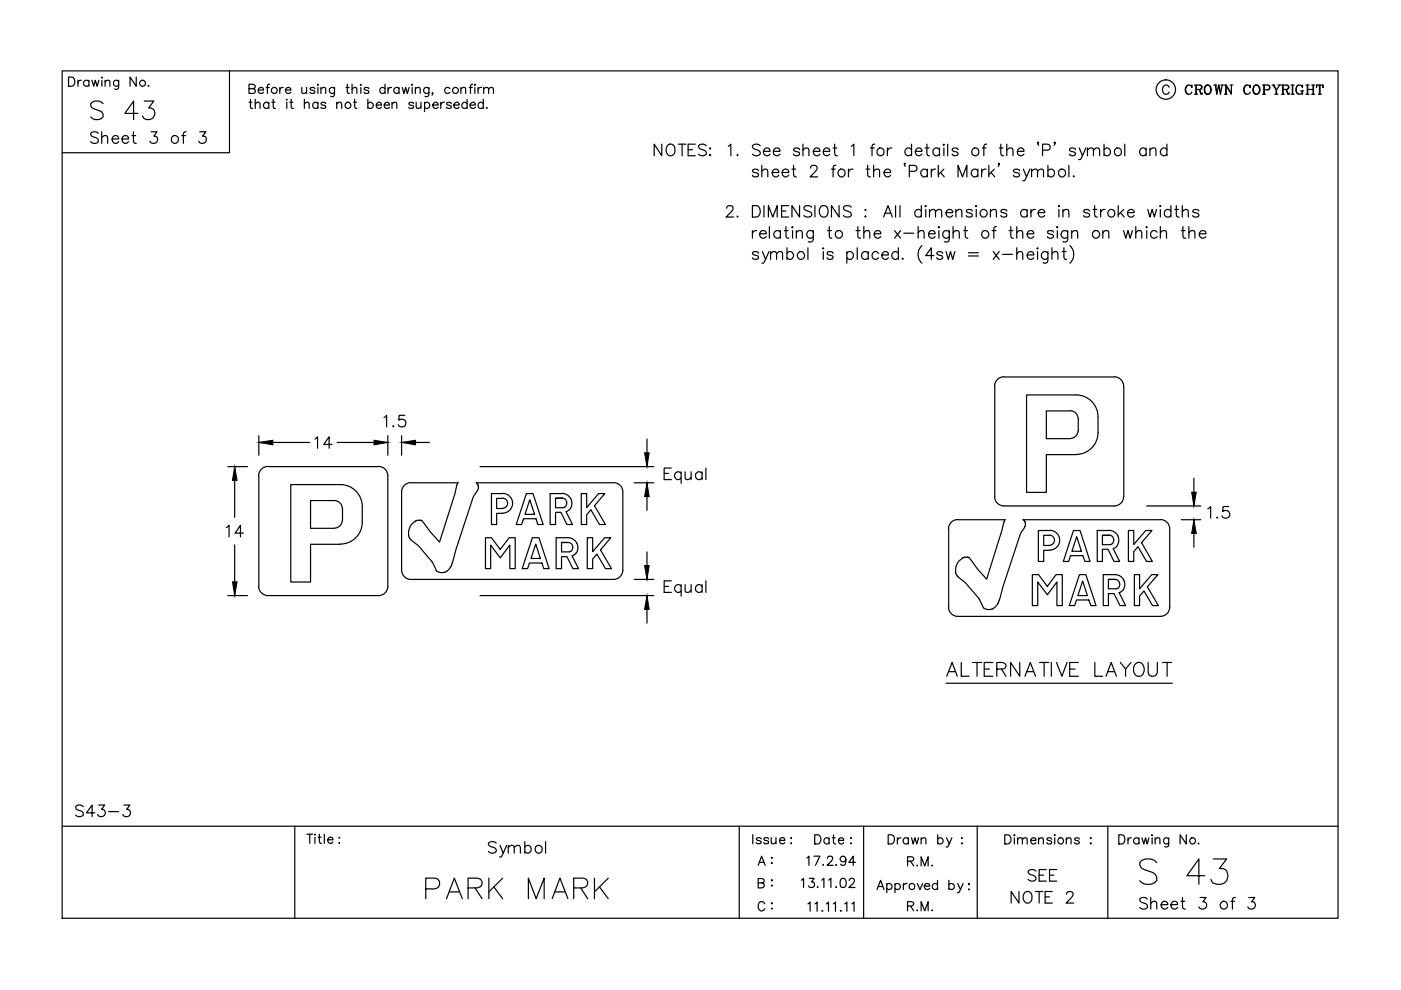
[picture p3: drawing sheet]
<svg xmlns="http://www.w3.org/2000/svg" width="297mm" height="210mm" viewBox="0 0 297 210" stroke-linecap="round" stroke-linejoin="round" font-family="sans-serif">
<g fill="none" stroke="#000" stroke-width=".25">
<path d="M13.2 15h270.5v179.7h-270.5zM14.5 16.3h.7a1.05 1.05 0 0 1 .7 1 1.05 1.05 0 0 1-.7 1h-.7zM16.5 17v1.3M17.2 17a.58 .58 0 0 0-.7 .6M18.9 17.3a.64 .64 0 0 0-1-.1 .64 .64 0 0 0 0 .9 .64 .64 0 0 0 1-.1M18.9 17v1.3M19.5 17l.4 1.3 .3-1.3 .4 1.3 .4-1.3M21.6 17v1.3M21.6 16.3l.1 .1-.1 .2zM22.3 17.4a.67 .67 0 0 1 .9-.3l.1 1.2M22.3 17v1.3M25.2 17v1.5a.51 .51 0 0 1-.4 .4 .51 .51 0 0 1-.5-.1"/>
<path d="M25.2 17.3a.62 .62 0 0 0-.9-.1 .62 .62 0 0 0 0 .9 .62 .62 0 0 0 .9-.1M28.9 16.3v2l-1.3-2v2M31.5 18.1v.2l.1-.1M48.7 15v17.4h-35.5M52.8 18.8l1.1-.1a.4 .4 0 0 0 .2-.3 .4 .4 0 0 0-.2-.4l-1.1-.1v1.9h.9l.3-.2a.53 .53 0 0 0-.3-.8M54.8 19.1h1.1a.6 .6 0 0 0-.9-.5 .6 .6 0 0 0-.2 1 .62 .62 0 0 0 1.1 0M56.4 18.5h.7M57.2 17.9l-.4 .1-.1 .2v1.6M59.3 18.5v1.3M60 18.5a.58 .58 0 0 0-.7 .6M60.5 19.1h1.2a.57 .57 0 0 0-.6-.6 .57 .57 0 0 0-.6 .6v.2a.63 .63 0 0 0 .5 .5 .63 .63 0 0 0 .7-.2M64 18.5l.1 1.2 .4 .1 .5-.3"/>
<path d="M65 18.5v1.3M66.8 18.8a.65 .65 0 0 0-1.1 0l.1 .2 .8 .3 .2 .3a.65 .65 0 0 1-1.1 0M67.4 18.5v1.3M67.4 17.9v.2zM68 18.9l.5-.4 .5 .1 .1 1.2M68 18.5v1.3M70.9 18.5l-.1 1.8-.2 .2-.5-.1M70.9 18.8a.62 .62 0 0 0-.9-.1 .62 .62 0 0 0 0 .9 .62 .62 0 0 0 .9 0M73.4 18.5h.6M73.6 17.9v1.6l.1 .2 .4 .1M74.6 18.9l.5-.4 .5 .1 .1 1.2M74.6 17.9v1.9"/>
<path d="M76.5 18.5v1.3M76.5 17.9v.2zM78.2 18.8a.62 .62 0 0 0-1 0 .9 .9 0 0 0 .9 .5l.1 .3a.62 .62 0 0 1-1 0M81.6 18.8a.62 .62 0 0 0-.9-.1 .62 .62 0 0 0 0 .9 .62 .62 0 0 0 .9 0M81.6 17.9v1.9M82.3 18.5v1.3M83 18.5a.64 .64 0 0 0-.7 .6M84.6 18.8a.62 .62 0 0 0-.9-.1 .62 .62 0 0 0 0 .9 .62 .62 0 0 0 .9 0M84.6 18.5v1.3M85.3 18.5l.4 1.3 .3-1.3 .4 1.3 .4-1.3M87.4 18.5v1.3M87.4 17.9v.2z"/>
<path d="M88.1 18.9a.67 .67 0 0 1 .9-.3l.1 1.2M88.1 18.5v1.3M90.9 18.5v1.5a.53 .53 0 0 1-.8 .4M90.9 18.8a.64 .64 0 0 0-.9-.1 .64 .64 0 0 0 0 .9 .64 .64 0 0 0 .9 0M91.8 19.7h-.2h.2l-.2 .5M95.4 18.8a.62 .62 0 0 0-.9-.1 .62 .62 0 0 0 0 .9 .62 .62 0 0 0 .9 0M97.7 18.9l.5-.4 .5 .1v1.2M97.7 18.5v1.3M99.5 18.5h.6M100.2 17.9l-.3 .1-.1 .2v1.6M100.7 18.5v1.3M100.7 17.9l.1 .1-.1 .1z"/>
<path d="M101.4 18.5v1.3M102.1 18.5a.58 .58 0 0 0-.7 .6M102.5 18.9l.5-.4 .5 .1 .1 1.2M102.5 18.5v1.3M103.6 18.9l.4-.4 .5 .1 .1 1.2M247.9 18.5a.72 .72 0 0 0-.9-.5 .72 .72 0 0 0-.5 .8 .85 .85 0 0 0 .2 .9 .85 .85 0 0 0 .9 .2l.3-.4M252 18a1.08 1.08 0 0 0-.6 1 1.08 1.08 0 0 0 .6 1M252.6 18.3l.1 .3v-.6l-.1 .3a.73 .73 0 0 0-.8-.2 .73 .73 0 0 0-.5 .7 .86 .86 0 0 0 .2 .9 .86 .86 0 0 0 .9 .2l.3-.4M253.3 18h1.1l.4 .2 .1 .4-.3 .3-1 .1M253.3 20h.6M253.5 18v2M253.6 18v2"/>
<path d="M254.1 19l.3 .1 .2 .7h.3M254.3 19l.3 .9 .3 .1v-.3M254.4 18l.4 .4-.2 .4-.2 .2M256 18a1.02 1.02 0 0 0-.7 1.1 1.02 1.02 0 0 0 .8 .9 1 1 0 0 0 .7-1.1 1 1 0 0 0-.8-.9 1.13 1.13 0 0 0 0 2M256.1 18a1.09 1.09 0 0 1 .6 1 1.09 1.09 0 0 1-.6 1M257.4 18h.6M257.7 18l.3 2 .4-2 .4 2 .3-2M257.7 18l.3 1.5M258.5 18l.3 1.5M258.8 18h.6M259.6 20h.6M259.6 18h.4"/>
<path d="M259.9 18v2M260.8 18h.6M261.1 19.8l-1.1-1.8v2M261.1 18v2l-1.1-1.8M264.3 18a1.12 1.12 0 0 0 0 2M265 18.3l.1 .3v-.6l-.1 .3a.73 .73 0 0 0-.9-.2 .73 .73 0 0 0-.4 .7v.5a.72 .72 0 0 0 .6 .7 .72 .72 0 0 0 .8-.5M266.3 18a1.06 1.06 0 0 0-.7 1 1.06 1.06 0 0 0 .7 1 .98 .98 0 0 0 .8-1 .98 .98 0 0 0-.8-1 1.13 1.13 0 0 0 0 2M266.5 18a1.09 1.09 0 0 1 .6 1 1.09 1.09 0 0 1-.6 1M267.7 18h1.1l.3 .1 .2 .3-.2 .6h-1M267.7 20h.6M267.9 18v2M268.1 18v2"/>
<path d="M268.8 18a.52 .52 0 0 1 .4 .5 .52 .52 0 0 1-.4 .5M269.7 18h.6M269.9 18l.7 1v1M270 18l.7 1v1M270.3 20h.6M270.9 18h.6M271.3 18l-.6 1M271.7 18h1.1l.4 .2v.6l-.4 .2h-.8M271.7 20h.6M272 18v2M272.5 19l.3 .1 .3 .7h.3M272.7 19.1l.3 .8 .3 .1 .1-.3"/>
<path d="M272.8 18l.4 .4-.1 .4-.3 .2M273.7 20h.7M273.7 18h.7M274 18v2M274.1 18v2M275.4 18a1.12 1.12 0 0 0 0 2M275.8 19.3h.6M276.1 18.3l.1 .3v-.6l-.1 .3a.72 .72 0 0 0-.9-.2 .72 .72 0 0 0-.4 .7 .83 .83 0 0 0 .1 .9 .83 .83 0 0 0 1 .2l.2-.2M276.1 19.3v.7M276.2 19.3v.7M276.9 20h.7M276.9 18h.7"/>
<path d="M277.2 18v2M277.3 18v2M277.3 19h1.1M278.1 20h.6M278.1 18h.6M278.4 18v2M278.5 18v2M279.2 18l-.1 .6v-.6h1.4v.6l-.1-.6M279.5 20h.6M279.8 18v2M279.9 18v2M20.8 28.3a1.06 1.06 0 0 0-1.6 0l.2 .6 1 .3a.6 .6 0 0 1 .4 .5 .6 .6 0 0 1-.2 .6 1.07 1.07 0 0 1-1.4-.3"/>
<path d="M21.6 29.2l.6-.5 .5 .2 .1 1.5M21.6 27.9v2.5M21.9 22a1.75 1.75 0 0 0-2.7 0 .98 .98 0 0 0 .8 1.1l1.1 .4a.93 .93 0 0 1 .7 .7 .93 .93 0 0 1-.3 .9 1.71 1.71 0 0 1-2.3-.3M23.8 29.5h1.4a.7 .7 0 0 0-.7-.8 .7 .7 0 0 0-.7 .8 .76 .76 0 0 0 .4 .8 .76 .76 0 0 0 1-.3M25.9 29.5h1.3a.68 .68 0 0 0-.6-.8 .68 .68 0 0 0-.7 .8 .74 .74 0 0 0 .4 .8 .74 .74 0 0 0 .9-.3M28 28.7h.8M28.3 27.9v2l.1 .4 .5 .1M29.3 24h-2.8l1.8-2.6v4M30.6 21.4h2l-1.1 1.5a1.27 1.27 0 0 1 1.4 1.5 1.27 1.27 0 0 1-1.8 1l-.5-.3-.4-.5M32 27.9h1.3l-.7 1a.82 .82 0 0 1 .8 1.1 .82 .82 0 0 1-1.4 .3l-.2-.4M38.5 28.7h.8M39.5 27.9l-.5 .2-.1 .3v2"/>
<path d="M42.3 27.9h1.4l-.8 1a.78 .78 0 0 1 .9 .9 .78 .78 0 0 1-1.1 .6l-.4-.1-.2-.4M52.8 21.7h.6M53.1 21v1.6l.1 .3 .4 .1M54.1 22.1l.5-.4 .4 .1 .1 1.2M54.1 21v2M57 22a.64 .64 0 0 0-.9-.1 .64 .64 0 0 0 0 .9 .64 .64 0 0 0 .9-.1M57 21.7v1.3M57.6 21.7h.7M57.9 21v1.6l.1 .3 .4 .1M60.8 21.7v1.3M60.8 21v.2zM61.4 21.7h.7"/>
<path d="M61.7 21v1.6l.1 .3 .4 .1M64.5 22.1l.5-.4 .5 .1v1.2M64.5 21v2M67.4 22a.62 .62 0 0 0-.9-.1 .62 .62 0 0 0 0 .9 .62 .62 0 0 0 .9-.1M67.4 21.7v1.3M69.1 22a.56 .56 0 0 0-.5-.4 .56 .56 0 0 0-.6 .4l.3 .3 .5 .1a.33 .33 0 0 1 .2 .5 .7 .7 0 0 1-1-.2M71.4 22.1l.5-.4 .4 .1 .1 1.2M71.4 21.7v1.3M74.9 21.7h.7M75.2 21v1.6l.1 .3 .4 .1M78 22a.64 .64 0 0 1 .9-.1 .64 .64 0 0 1 0 .9 .64 .64 0 0 1-.9-.1M78 21v2"/>
<path d="M79.8 22.3h1.1a.56 .56 0 0 0-.6-.7 .56 .56 0 0 0-.5 .7 .61 .61 0 0 0 .3 .6 .61 .61 0 0 0 .8-.2M81.5 22.3h1.1a.55 .55 0 0 0-.6-.7 .55 .55 0 0 0-.5 .7 .61 .61 0 0 0 .3 .7 .61 .61 0 0 0 .8-.3M83.1 22.1l.5-.4 .4 .1 .1 1.2M83.1 21.7v1.3M87.7 22a.57 .57 0 0 0-1 0 .9 .9 0 0 0 .9 .4l.1 .3a.62 .62 0 0 1-1 0M88.2 21.7l.1 1.2 .5 .1 .5-.4M89.3 21.7v1.3M90 22a.62 .62 0 0 1 .9-.1 .62 .62 0 0 1 0 .9 .62 .62 0 0 1-.9-.1M90 21.7v2M91.8 22.3h1.1a.57 .57 0 0 0-.6-.7 .57 .57 0 0 0-.5 .7v.1a.63 .63 0 0 0 .4 .6 .63 .63 0 0 0 .7-.3M93.4 21.7v1.3M94.2 21.7a.72 .72 0 0 0-.8 .6"/>
<path d="M95.7 22a.57 .57 0 0 0-1 0 .9 .9 0 0 0 .9 .4l.1 .3a.62 .62 0 0 1-1 0M96.2 22.3h1.1a.56 .56 0 0 0-.5-.7 .56 .56 0 0 0-.6 .7 .61 .61 0 0 0 .4 .6 .61 .61 0 0 0 .7-.2M99 22a.64 .64 0 0 0-.9-.1 .64 .64 0 0 0 0 .9 .64 .64 0 0 0 .9-.1M99 21v2M99.7 22.3h1.1a.62 .62 0 0 0-.9-.6 .62 .62 0 0 0-.1 1 .65 .65 0 0 0 1 0M102.5 22a.62 .62 0 0 0-.9-.1 .62 .62 0 0 0 0 .9 .62 .62 0 0 0 .9-.1M102.5 21v2M103.2 22.8v.2l.1-.1M140.3 30.6v2.4l-1.6-2.4v2.4M141.5 30.9a.89 .89 0 0 1 1-.3 .89 .89 0 0 1 .6 .9 1.05 1.05 0 0 1-.2 1.2 1.05 1.05 0 0 1-1.2 .2 1.49 1.49 0 0 1-.2-2zM143.8 30.6h1.6M144.6 30.6v2.4"/>
<path d="M145.9 31.8h.9M147.4 30.6h-1.5v2.4h1.5M149.7 30.9a1.12 1.12 0 0 0-1.6 0l.2 .6 1 .3a.61 .61 0 0 1 .2 1.1 1.13 1.13 0 0 1-1.4-.2M150.4 31.5l.2-.1 .1 .1-.1 .1zM150.4 32.9l.2-.1 .1 .1-.1 .1zM154.4 31l.6-.4v2.4M156.4 32.8v.2l.1-.1M160.8 36.2a.74 .74 0 0 0-1.3 0l.4 .4 .8 .2 .1 .3a.7 .7 0 0 1-.6 .4 .7 .7 0 0 1-.7-.4M161.2 30.9a1.12 1.12 0 0 0-1.7 0l.3 .6 .9 .3a.61 .61 0 0 1 .2 1.1 1.13 1.13 0 0 1-1.4-.2M161.5 36.3l.6-.4 .6 .1 .1 1.5M161.5 35.1v2.4M161.9 32.1h1.4a.72 .72 0 0 0-.9-.8 .72 .72 0 0 0-.5 1 .76 .76 0 0 0 .5 .7 .76 .76 0 0 0 .9-.3"/>
<path d="M163.7 36.6h1.4a.7 .7 0 0 0-.7-.8 .7 .7 0 0 0-.7 .8 .76 .76 0 0 0 .5 .8 .76 .76 0 0 0 .9-.3M164 32.1h1.4a.72 .72 0 0 0-.9-.8 .72 .72 0 0 0-.5 1 .75 .75 0 0 0 .5 .7 .75 .75 0 0 0 .9-.3M165.8 36.6h1.4a.72 .72 0 0 0-.8-.8 .72 .72 0 0 0-.6 1 .74 .74 0 0 0 .6 .7 .74 .74 0 0 0 .8-.4M167.9 35.9h.8M168.2 35.1v1.9l.2 .4 .4 .1M169.5 31.7a.7 .7 0 0 0-.6-.4 .7 .7 0 0 0-.7 .4 1.27 1.27 0 0 0 1.2 .6l.1 .4a.74 .74 0 0 1-1.3 0M170.2 31.8l.6-.4 .6 .1 .1 1.5M170.2 30.6v2.4M171.8 35.6l.2-.3a.82 .82 0 0 1 1.2 0 .85 .85 0 0 1-.3 1l-1.1 1.2h1.6M172.4 32.1h1.4a.72 .72 0 0 0-.8-.8 .72 .72 0 0 0-.6 1 .76 .76 0 0 0 .6 .7 .76 .76 0 0 0 .8-.3M174.6 32.1h1.3a.7 .7 0 0 0-.8-.8 .7 .7 0 0 0-.5 1 .73 .73 0 0 0 .5 .7 .73 .73 0 0 0 .8-.3M176.3 35.9h.8"/>
<path d="M176.6 31.4h.8M177 30.6v2l.1 .3 .5 .1M177.2 35.1l-.4 .1-.2 .3v2M179.9 35.9v1.6M180.5 31l.5-.4v2.4M180.8 35.9a.79 .79 0 0 0-.9 .7M183.6 35.9h.8M184 35.1v1.9l.1 .4 .4 .1M184.5 31.4h.8M185.2 36.3l.6-.4 .6 .1 .1 1.5M185.2 35.1v2.4M185.5 30.6l-.5 .1-.1 .3v2"/>
<path d="M187.4 36.6h1.4a.7 .7 0 0 0-.7-.8 .7 .7 0 0 0-.7 .8 .77 .77 0 0 0 .5 .8 .77 .77 0 0 0 .9-.3M188.1 31.4v1.6M189.1 31.4a.79 .79 0 0 0-1 .7M191.7 34.7h.3l-.1-.1-.2 .1 .3 .6M192.8 36.3l1.4-.1a.67 .67 0 0 0 0-1l-1.4-.1v2.4M193.3 31.7a.78 .78 0 0 0-1.2-.1 .78 .78 0 0 0 0 1.2 .78 .78 0 0 0 1.2-.1M193.3 30.6v2.4M194.1 32.1h1.4a.72 .72 0 0 0-.9-.8 .72 .72 0 0 0-.5 1 .76 .76 0 0 0 .5 .7 .76 .76 0 0 0 .9-.3M196.1 31.4h.9M196.5 30.6v2l.1 .3 .5 .1M196.6 36.2a.78 .78 0 0 0-1.1-.1 .78 .78 0 0 0 0 1.1 .78 .78 0 0 0 1.1-.1M196.6 35.9v1.6"/>
<path d="M197.5 35.9v1.6M198.3 35.9a.78 .78 0 0 0-.8 .7M198.9 35.1v2.4M199.2 31.7a.78 .78 0 0 0-1.2-.1 .78 .78 0 0 0 0 1.2 .78 .78 0 0 0 1.2-.1M199.2 31.4v1.6M199.4 36.6l.8 .9M200.1 35.9l-1.2 1.1M200.1 31.4v1.6M200.1 30.6v.2l-.1-.1zM200.9 30.6v2.4M203.1 37.5v-2.4l1 2.4 .9-2.4v2.4M203.1 31.7a.7 .7 0 0 0-.6-.4 .7 .7 0 0 0-.6 .4 1.26 1.26 0 0 0 1.1 .6l.1 .4a.74 .74 0 0 1-1.2 0"/>
<path d="M207.3 36.2a.78 .78 0 0 0-1.1-.1 .78 .78 0 0 0 0 1.1 .78 .78 0 0 0 1.1-.1M207.3 35.9v1.6M208.1 35.9v1.6M208.3 31.4h.8M209.1 35.9a.79 .79 0 0 0-1 .7M209.2 30.6l-.5 .1-.1 .3v2M209.6 35.1v2.4M210.1 36.6l.8 .9M210.8 35.9l-1.2 1.1M211.8 34.7h-.2l.1-.1 .1 .1-.2 .6M211.8 31.4h.9M212.2 30.6v2l.1 .3 .5 .1"/>
<path d="M213.5 31.8l.6-.4 .5 .1 .2 1.5M213.5 30.6v2.4M215.7 32.1h1.4a.72 .72 0 0 0-.8-.8 .72 .72 0 0 0-.6 1 .75 .75 0 0 0 .6 .7 .75 .75 0 0 0 .8-.3M216.2 36.2a.78 .78 0 0 0-1.3 0l.3 .4 .8 .2 .2 .3a.73 .73 0 0 1-.7 .4 .73 .73 0 0 1-.6-.4M217 35.9l.6 1.6 .8-1.6M217.6 37.5l-.3 .7-.5 .1M218.7 36.3l.6-.4 .6 .1 .1 1.5M218.7 35.9v1.6M220 36.3l.6-.4 .6 .1v1.5M220 30.2l.1 .2 .1-.2-.1-.1-.1 .1 .2 .6M221 31.8l1.4-.1a.67 .67 0 0 0 .3-.7 .67 .67 0 0 0-.6-.4h-1.1v2.4M222.2 36.2a.78 .78 0 0 1 1.1-.1 .78 .78 0 0 1 0 1.1 .78 .78 0 0 1-1.1-.1"/>
<path d="M222.2 35.1v2.4M223.7 30.2l-.1 .2-.1-.2 .1-.1 .1 .1-.2 .6M226.6 35.1v2.4M227.6 37.3v.2l.2-.1M228 31.7a.7 .7 0 0 0-.6-.4 .7 .7 0 0 0-.6 .4 1.26 1.26 0 0 0 1.1 .6l.1 .4a.74 .74 0 0 1-1.2 0M228.8 31.4l.7 1.6 .7-1.6M229.5 33l-.3 .7-.5 .1M230.6 31.8l.6-.4 .5 .1 .1 1.5M230.6 31.4v1.6M231.8 31.8l.6-.4 .6 .1 .1 1.5M234.1 31.7a.8 .8 0 0 1 1.4 .3 .8 .8 0 0 1-1 1l-.4-.3M234.1 30.6v2.4"/>
<path d="M238.5 30.6v2.4M243 31.7a.78 .78 0 0 0-1.1-.1 .78 .78 0 0 0 0 1.2 .78 .78 0 0 0 1.1-.1M243 31.4v1.6M243.8 31.8l.6-.4 .6 .1 .1 1.5M243.8 31.4v1.6M247.4 31.7a.78 .78 0 0 0-1.1-.1 .78 .78 0 0 0 0 1.2 .78 .78 0 0 0 1.1-.1M247.4 30.6v2.4M154.1 44.2v-.4a.75 .75 0 0 1 1.3 .3l-.3 .8-1.2 1.1h1.6M156.4 45.8l-.1 .1h.2M159.5 43.6h.8a1.27 1.27 0 0 1 .9 1.2 1.27 1.27 0 0 1-.9 1.2h-.8zM159.5 48.9v1.6M160.5 48.9a.77 .77 0 0 0-1 .7"/>
<path d="M160.8 53.7a.7 .7 0 0 0-.6-.4 .7 .7 0 0 0-.7 .4l.4 .4 .8 .2 .1 .4a.74 .74 0 0 1-1.3 0M161 49.6h1.4a.75 .75 0 0 0-1-.6 .75 .75 0 0 0-.2 1.2 .74 .74 0 0 0 1.2 0M161.6 53.3l.7 1.7 .7-1.7M162 43.6v2.4M162.3 55l-.3 .7-.5 .1M162.9 46v-2.4l.9 2.4 1-2.4v2.4M163.1 48v2.5M163.4 53.8l.6-.5 .5 .2 .1 1.5M163.4 53.3v1.7M164.6 53.8l.6-.5 .6 .2 .1 1.5M165.5 49.2a.78 .78 0 0 0-1.2-.1 .78 .78 0 0 0 0 1.2 .78 .78 0 0 0 1.2-.1M165.5 48.9v1.6"/>
<path d="M165.7 44.7h.9M166.3 48.9h.8M166.6 48v2l.2 .4 .4 .1M166.8 53.7a.78 .78 0 0 1 1.2-.1 .78 .78 0 0 1 0 1.2 .78 .78 0 0 1-1.2-.1M166.8 52.5v2.5M167.2 43.6h-1.5v2.4h1.5M168 48.9v1.6M168 48v.3l-.1-.1zM168.8 49.4l.4-.4h.8l.1 1.5M168.8 48.9v1.6M169.5 43.6v2.4l-1.6-2.4v2.4M171.3 52.5v2.5"/>
<path d="M172.1 43.9a.96 .96 0 0 0-1.7 .3l.5 .4a1.35 1.35 0 0 1 1.2 .7v.4a1.12 1.12 0 0 1-1.7 0M172.4 48.9v1.9l-.1 .3a.73 .73 0 0 1-.9 .1M172.4 49.2a.78 .78 0 0 0-1.1-.1 .78 .78 0 0 0 0 1.2 .78 .78 0 0 0 1.1-.1M172.8 43.6v2.4M174.2 43.7a1.13 1.13 0 0 1 1.3 .4 1.13 1.13 0 0 1-.1 1.4 .9 .9 0 0 1-1 .5 .9 .9 0 0 1-.7-.9 1.55 1.55 0 0 1 .5-1.4zM174.6 53.3v1.7M174.6 52.5v.3l-.2-.1zM175.4 48.9h.9M175.8 48v2l.1 .4 .5 .1M176.6 53.7a.7 .7 0 0 0-.6-.4 .7 .7 0 0 0-.6 .4 1.26 1.26 0 0 0 1.1 .6l.1 .4a.74 .74 0 0 1-1.2 0M177.9 43.6v2.4l-1.6-2.4v2.4M179.5 53.7a.78 .78 0 0 1 1.2-.1 .78 .78 0 0 1 0 1.2 .78 .78 0 0 1-1.2-.1"/>
<path d="M179.5 53.3v2.5M180.5 43.9a.96 .96 0 0 0-1.7 .3l.5 .4a1.35 1.35 0 0 1 1.2 .7v.4a1.12 1.12 0 0 1-1.7 0M181.5 48.9h.8M181.8 52.5v2.5M181.9 48v2l.1 .4 .4 .1M183.1 49.4l.6-.5 .6 .1 .1 1.5M183.1 48v2.5M183.4 44.5l.1-.1 .1 .1zM183.4 45.9l.1-.1 .1 .1zM184.1 53.7a.78 .78 0 0 0-1.2-.1 .78 .78 0 0 0 0 1.2 .78 .78 0 0 0 1.2-.1M184.1 53.3v1.7M185.3 49.6h1.4a.75 .75 0 0 0-1-.6 .75 .75 0 0 0-.2 1.2 .74 .74 0 0 0 1.2 0"/>
<path d="M186.3 53.7a.78 .78 0 0 0-1.2-.1 .78 .78 0 0 0 0 1.2 .78 .78 0 0 0 1.2-.1M187 54.1h1.4a.72 .72 0 0 0-.9-.8 .72 .72 0 0 0-.5 1 .76 .76 0 0 0 .5 .7 .76 .76 0 0 0 .9-.3M187.3 46l1-2.4 .9 2.4M187.7 45.2h1.1M189.7 48.9l1.2 1.6M189.9 43.6v2.4M190.5 53.7a.78 .78 0 0 0-1.2-.1 .78 .78 0 0 0 0 1.2 .78 .78 0 0 0 1.2-.1M190.5 52.5v2.5M190.8 43.6v2.4M190.9 48.9l-1.2 1.6M191.4 54.7l-.1 .2 .1 .1 .1-.1M191.6 49.4h2.1"/>
<path d="M194.7 49.4l.5-.5 .6 .1 .1 1.5M194.7 48v2.5M195.3 44.7a.78 .78 0 0 0-1.1-.1 .78 .78 0 0 0 0 1.2 .78 .78 0 0 0 1.1-.1M195.3 43.6v2.4M195.5 52.1a2.54 2.54 0 0 0 0 3.7M196.1 43.7h.3l-.1 .1zM196.3 44.4v1.6M196.9 49.6h1.4a.75 .75 0 0 0-1.1-.6 .75 .75 0 0 0-.2 1.2 .74 .74 0 0 0 1.3 0M197.1 44.9l.6-.5 .6 .1v1.5M197.1 44.4v1.6M198 54.2h-1.7l1.2-1.7v2.5M198.3 44.9l.6-.5 .6 .1 .2 1.5"/>
<path d="M199.1 48.9v1.6M199.1 48l.1 .2-.1 .1-.2-.1zM199.9 53.7a.7 .7 0 0 0-.7-.4 .7 .7 0 0 0-.6 .4 1.26 1.26 0 0 0 1.1 .6l.2 .4a.74 .74 0 0 1-1.3 0M200.6 45.1h1.4a.72 .72 0 0 0-.9-.7 .72 .72 0 0 0-.5 .9 .75 .75 0 0 0 .6 .7 .75 .75 0 0 0 .8-.3M200.6 53.3l.5 1.7 .4-1.7 .5 1.7 .5-1.7M201.3 48.9v1.9l-.2 .3a.73 .73 0 0 1-.9 .1M201.3 49.2a.78 .78 0 0 0-1.2-.1 .78 .78 0 0 0 0 1.2 .78 .78 0 0 0 1.2-.1M202.1 49.4l.6-.5 .6 .1 .1 1.5M202.1 48v2.5M202.7 44.9l.6-.5 .5 .1 .1 1.5M202.7 44.4v1.6M204.3 48.9h.8"/>
<path d="M204.7 48v2l.1 .4 .4 .1M205.3 53.6h2.1M205.3 54.3h2.1M206.1 44.7a.74 .74 0 0 0-1.2 0l.1 .3a1.26 1.26 0 0 1 1.1 .6v.3a.89 .89 0 0 1-1.2-.2M206.9 43.7h.2l-.1 .1zM207 44.4v1.6M210 44.9l.6-.5 .6 .1 .1 1.5M210 44.4v1.6M210.3 48.9h.9M210.6 53.3l1.2 1.7M211.3 48l-.5 .2-.1 .3v2M211.8 53.3l-1.2 1.7"/>
<path d="M212.6 53.9h2M213.5 44.7a.74 .74 0 0 0-1.3 0l.1 .3a1.05 1.05 0 0 1 1.2 .7l-.1 .2a.89 .89 0 0 1-1.2-.2M213.9 48.9h.9M214.3 48v2l.1 .4 .5 .1M215.6 49.4l.3-.4h.8l.1 1.5M215.6 48v2.5M215.6 53.8l.6-.5 .5 .2 .1 1.5M215.6 52.5v2.5M217.8 49.6h1.4a.75 .75 0 0 0-1.1-.6 .75 .75 0 0 0-.2 1.2 .74 .74 0 0 0 1.3 0M217.8 44.7a.78 .78 0 0 0-1.2-.1 .78 .78 0 0 0 0 1.2 .78 .78 0 0 0 1.2-.1M217.8 44.4v1.6M217.8 54.1h1.4a.72 .72 0 0 0-.9-.8 .72 .72 0 0 0-.5 1 .76 .76 0 0 0 .5 .7 .76 .76 0 0 0 .9-.3"/>
<path d="M218.6 44.4v1.6M219.5 44.4a.86 .86 0 0 0-.9 .7M220 52.5l.1 .2-.1 .1zM220 53.3v1.7M220.1 45.1h1.4a.75 .75 0 0 0-1.1-.6 .75 .75 0 0 0-.2 1.2 .74 .74 0 0 0 1.3 0M222.2 53.3l-.1 2.3a.7 .7 0 0 1-.9 .1M222.2 53.7a.78 .78 0 0 0-1.2-.1 .78 .78 0 0 0 0 1.2 .78 .78 0 0 0 1.2-.1M223 53.8l.6-.5 .6 .2 .1 1.5M223 52.5v2.5M223.4 49.2a.74 .74 0 0 0-1.3 0l.1 .2 1 .4 .2 .4a.74 .74 0 0 1-1.3 0M224.2 48l.1 .2-.1 .1-.2-.1zM224.2 48.9v1.6"/>
<path d="M224.5 43.6l.1 .1-.1 .1zM224.5 44.4v1.6M225.2 53.3h.8M225.4 44.9l.5-.5 .6 .1 .1 1.5M225.4 44.4v1.6M225.6 52.5v2l.1 .4 .5 .1M226.4 48.9l-.1 2.2a.77 .77 0 0 1-.9 .1M226.4 49.2a.78 .78 0 0 0-1.2-.1 .78 .78 0 0 0 0 1.2 .78 .78 0 0 0 1.2-.1M226.8 52.1a2.54 2.54 0 0 1 0 3.7M227.2 49.4l.6-.5 .6 .1 .1 1.5M227.2 48.9v1.6M231 44.7a.74 .74 0 0 0-1.2 0l.1 .3a1.26 1.26 0 0 1 1.1 .6v.1a.74 .74 0 0 1-1.2 0"/>
<path d="M231.7 44.4h.9M232.1 43.6v2l.1 .3 .5 .1M233.4 44.4v1.6M233.8 49.4a.86 .86 0 0 1 1.2-.4l.1 1.5M233.8 48.9v1.6M234.3 44.4a.8 .8 0 0 0-.9 .7M237.1 43.6v2.4M237.5 45.1l.9 .9M238.2 48.9l.5 1.6 .5-1.6 .4 1.6 .5-1.6M238.2 44.4l-1.1 1.2M239.1 45.1h1.4a.72 .72 0 0 0-.9-.7 .72 .72 0 0 0-.5 .9 .75 .75 0 0 0 .5 .7 .75 .75 0 0 0 .9-.3M240.8 49.4l.3-.4h.8l.2 1.5"/>
<path d="M240.8 48v2.5M243.1 48v.3l-.1-.1zM243.1 48.9v1.6M243.3 44.4l.5 1.6 .5-1.6 .4 1.6 .5-1.6M245.3 49.2a.78 .78 0 0 0-1.1-.1 .78 .78 0 0 0 0 1.2 .78 .78 0 0 0 1.1-.1M246 49.4l.6-.5 .6 .1 .1 1.5M246 48v2.5M246 43.6l.1 .1-.1 .1zM246 44.4v1.6M248.3 44.7a.78 .78 0 0 0-1.2-.1 .78 .78 0 0 0 0 1.2 .78 .78 0 0 0 1.2-.1M248.3 43.6v2.4M249.1 44.4h.8"/>
<path d="M249.4 43.6v2l.1 .3 .5 .1M250.5 48.9h.8M250.7 44.9l.6-.5 .6 .1v1.5M250.7 43.6v2.4M250.8 48v2l.1 .4 .5 .1M252.1 49.4a.86 .86 0 0 1 1.2-.4v1.5M252.1 48v2.5M254.2 44.7a.78 .78 0 0 0-1.3 0l.1 .3 1.1 .3 .1 .4a.78 .78 0 0 1-1.3 0M254.3 49.6h1.4a.75 .75 0 0 0-1.1-.6 .75 .75 0 0 0-.2 1.2 .74 .74 0 0 0 1.3 0M212.8 79.9a1.97 1.97 0 0 0-1.9 2M212.9 79.9h23.4M236.3 79.9a1.97 1.97 0 0 1 1.9 2"/>
<path d="M48.3 98.9h4.2M49.8 98.9v10.8M54.9 92.4v4.1M54.9 93.8h10.7M66.8 93.1l.5-.5v2.4M70.4 94.2h-1.8l1.2-1.6v2.4M71.5 93.8h10.7M80.3 98.9a1.97 1.97 0 0 1 1.9 2v23.4M80.3 98.9h-23.5a1.97 1.97 0 0 0-2 2l.1 23.4M81.4 88.5l.6-.4v2.4M82.2 92.4v4.1M83.4 90.3v.2l.1-.1"/>
<path d="M85.1 93.8h5.9M85.1 92.4v4.1M85.8 88.1h-1.2v1a.85 .85 0 0 1 1.2 0 .85 .85 0 0 1-.1 1.3 .85 .85 0 0 1-1.3-.4M101.8 98.9h36.8M137.2 93.1v5.8M142.3 99.2h-1.5v2.5h1.5M149.7 99.2v2.5M210.9 81.9v23.4M226.9 87.1a1.67 1.67 0 0 1 1.7 1.7M226.9 87.1h-5.1v5.9h5.1M228.6 91.3a1.67 1.67 0 0 1-1.7 1.7M228.6 88.8v2.5"/>
<path d="M232.8 88.4a4.6 4.6 0 0 0-4.6-4.7h-10.6v20.7h4.2v-8h6.4M232.8 88.4v3.3M232.8 91.7a4.6 4.6 0 0 1-4.6 4.7M238.3 81.9v23.4M48 111.8l.6-.4v2.4M49.8 115.5v10.8M51.6 113h-1.8l1.2-1.6v2.4M72.2 115.4a4.6 4.6 0 0 0 4.6-4.7v-3.3a4.6 4.6 0 0 0-4.6-4.7h-10.5v20.7h4.1v-8h6.4M72.6 107.8a1.67 1.67 0 0 0-1.7-1.7h-5.1v5.9h5.1M72.6 110.3a1.67 1.67 0 0 1-1.7 1.7M72.6 107.8v2.5M86.6 113.5l.4 .8"/>
<path d="M86.9 114.3l.3 .2M87.1 102.3a1.97 1.97 0 0 0-2 2v16.6a1.97 1.97 0 0 0 2 2h43M87.1 102.4h10l-.1 .3M87.2 114.5l1.5 1.2 2.9 3.4M88.1 110.5a2.89 2.89 0 0 0-1.4 3.1M88.1 110.4l-.1 .1M88.4 110.4h-.2M88.6 110.3h-.2M88.7 110.3l.8 .1M91.6 119.1l1 2M95.6 120l-.8 1.1M95.9 119.5l-.3 .5"/>
<path d="M95.9 119.1l-.1 .4M96.9 102.7l-.5 2-3.2 10.2-2-2.2-1.7-2.3M101.2 102.5l.1 .2M101.2 104l-.9 1.5-3.6 11-.7 2.6M101.3 102.9l.1 .3M101.4 102.8v.1M101.4 103.2l-.2 .8M102.9 114h1.3l1.9 2.5 1.9-2.5h1.2v6.6h-1.1v-5l-2 2.7-2.1-2.7v5h-1.1zM104.2 104.6a7.6 7.6 0 0 1 3.4 .3 2.1 2.1 0 0 1 1 2.3 2.1 2.1 0 0 1-2 1.6h-1.3v2.4h-1.1zM106.5 105.6a1.08 1.08 0 0 1 1.1 1.1 1.08 1.08 0 0 1-1.1 1.1M106.6 105.7h-1.3v2.1h1.3M111.6 104.6h1.4l2.2 6.6h-1.2l-.4-1.2h-2.6l-.4 1.2h-1.2z"/>
<path d="M112.3 106l1 3.1h-2zM112.9 114h1.4l2.1 6.6h-1.1l-.4-1.2h-2.7l-.3 1.2h-1.2zM113.6 115.4l1 3h-2zM117.8 105.6h1.4M119.1 115h1.4M119.2 104.6a2.12 2.12 0 0 1 1.7 3.2M119.2 104.6h-2.6v6.6h1.2v-2.6h1.1l1.3 2.6h1.2l-1.4-2.7M119.2 105.6a1.04 1.04 0 0 1 .9 .8 1.04 1.04 0 0 1-.4 1.1M119.2 105.6h-1.4v2.1h1.7M119.7 107.5l-.3 .1M120.5 115a1.04 1.04 0 0 1 .9 .8 1.04 1.04 0 0 1-.4 1.1M120.5 115h-1.4v2h1.6"/>
<path d="M120.9 107.8l-.4 .4-.5 .3M121 116.9l-.3 .1M122.2 117.2l-.9 .7 1.4 2.7h-1.2l-1.3-2.6h-1.1v2.6h-1.2v-6.6h2.5a2.12 2.12 0 0 1 1.8 3.2M123.2 104.6h1.2v3l2.5-3h1.3l-2.2 2.6 2.4 4h-1.3l-1.8-3.1-.9 1v2.1h-1.2zM124.5 114h1.2v3l2.5-3h1.3l-2.2 2.6 2.3 4h-1.2l-1.9-3.1-.8 1v2.1h-1.2zM130.1 102.3a1.97 1.97 0 0 1 2 2v16.6a1.97 1.97 0 0 1-2 2M130.1 102.4h-29.1l.2 .2M134.5 102.4h4.1M137.2 102.4v5.8M137.2 117v5.9M140.8 100.4h.9M144.4 100.4a.78 .78 0 0 0-1.1-.1 .78 .78 0 0 0 0 1.1 .78 .78 0 0 0 1.1-.1"/>
<path d="M144.4 100v2.5M145.3 100v1.6l.6 .1 .6-.5M146.5 100v1.7M148.9 100.4a.78 .78 0 0 0-1.2-.1 .78 .78 0 0 0 0 1.1 .78 .78 0 0 0 1.2-.1M148.9 100v1.7M201.1 112.1v16.6M203.1 110.2a1.97 1.97 0 0 0-2 1.9M203.1 110.2h10l-.3 .4-.4 1.9-3.2 10.3-2-2.2-1.6-2.2-.5-.3M204.4 118.2a2.84 2.84 0 0 0-1.8 3.2M204.6 118.1h-.2M204.7 118.2h.4M210.9 105.3a1.97 1.97 0 0 0 1.9 2h23.5"/>
<path d="M216.9 110.2l.5 .5M217 110.2h29.1M217.3 111.7l-1 1.6-3.6 11.1-.7 2.6M217.3 110.7l.1 .3M217.4 111.1l-.1 .6M222.5 113.5a1.08 1.08 0 0 1 1.1 1 1.08 1.08 0 0 1-1.1 1.1M222.5 113.5h-1.2v2.2h1.2M222.6 112.4a2.1 2.1 0 0 1 2.1 2.1 2.1 2.1 0 0 1-2.1 2.1M222.6 112.5h-2.5v6.5h1.2v-2.3h1.3M227.6 112.5h1.4l2.1 6.5h-1.1l-.4-1.2h-2.6l-.4 1.2h-1.2zM228.3 113.8l1 3.1h-2zM233.7 113.5h1.5h-1.5v2h1.8"/>
<path d="M235.2 113.5l.6 .2 .3 .7M235.2 112.4a2.08 2.08 0 0 1 1.7 3.2M235.2 112.5h-2.6v6.5h1.1v-2.5h1.2l1.3 2.5h1.2l-1.4-2.7M236.1 114.4l-.2 .8-.5 .2M236.9 115.7l-.4 .4-.5 .2M238.2 105.3a1.97 1.97 0 0 1-1.9 2M239.2 112.5h1.2v2.9l2.5-2.9h1.3l-2.2 2.6 2.3 3.9h-1.2l-1.8-3.1-.9 1.1v2h-1.2zM243.1 107.3h11.5M246 110.2a1.97 1.97 0 0 1 2 1.9M248 112.1v16.6M250.5 110.2h4.1M253.1 101.4v5.9"/>
<path d="M253.1 110.2v5.8M256.1 107.9l.6-.5v2.5M258.1 109.6l-.1 .1 .1 .2 .1-.2M260.5 107.4h-1.2l-.1 1.1a.87 .87 0 0 1 1.3-.1 .87 .87 0 0 1-.1 1.4 .87 .87 0 0 1-1.3-.4M48.3 126.3h4.2M54.8 124.3a1.97 1.97 0 0 0 2 2h23.5M82.2 124.3a1.97 1.97 0 0 1-1.9 2M92.7 121.2h.1M92.8 121.2l.6 .2M93.4 121.4h.6M94.6 121.2l-.7 .2M94.7 121.1l-.1 .1"/>
<path d="M101.8 126.3h36.8M134.5 122.9h4.1M137.2 126.3v5.8M140.8 124.3h.9M142.3 123.1h-1.5v2.5h1.5M144.4 124.3a.78 .78 0 0 0-1.1-.1 .78 .78 0 0 0 0 1.2 .78 .78 0 0 0 1.1-.1M144.4 124v2.4M145.3 124v1.5l.6 .1 .6-.5M146.5 124v1.6M148.9 124.3a.78 .78 0 0 0-1.2-.1 .78 .78 0 0 0 0 1.2 .78 .78 0 0 0 1.2-.1M148.9 124v1.6M149.7 123.1v2.5"/>
<path d="M202.6 121.4l.1 .3M202.7 121.8l.3 .3M202.9 122.1l1.8 1.5 2.8 3.3M207.5 126.9l1 1.9M208.5 128.8l.1 .2M208.7 129h.1M208.8 129l.6 .2 .9-.1M210.6 129l-.2 .2M210.7 128.9l-.2 .1M211.5 128.1l-.8 .8M211.6 127.8l-.1 .3M211.9 127.3l-.3 .5"/>
<path d="M211.9 127l-.1 .3M218.9 121.8h1.3l1.9 2.5 1.8-2.5h1.3v6.6h-1.1v-5l-2 2.7-2.1-2.7v5h-1.1zM228.9 121.8h1.3l2.2 6.6h-1.1l-.4-1.2h-2.7l-.3 1.2h-1.2zM229.5 123.2l1.1 3.1h-2.1zM235 122.9h1.4h-1.4v1.9h1.7M236.4 122.9l.7 .2 .3 .7M237 124.7l-.3 .1M237.4 123.8l-.1 .5-.3 .5M238.3 123a1.84 1.84 0 0 1-1.1 2.7M238.3 123a2.05 2.05 0 0 0-1.9-1.2h-2.5v6.6h1.1v-2.5h1.2l1.3 2.5h1.1l-1.3-2.7M240.5 121.8h1.1v3l2.6-3h1.3l-2.2 2.6 2.3 4h-1.2l-1.9-3.1-.9 1.1v2h-1.1zM248 128.7a1.97 1.97 0 0 1-1.9 2h-43a1.97 1.97 0 0 1-2-2"/>
<path d="M200.6 144.9h48M200.7 143.4l1.2-2.9 1.1 2.9M201.1 142.4h1.4M203.8 140.5v2.9h1.7M206.2 140.5h1.9M207.2 140.5v2.9M208.7 141.9h1.1M210.5 140.5h-1.8v2.9h1.8M211.3 141.9l1.7-.2a.64 .64 0 0 0 0-1.1l-.4-.1h-1.3v2.9M212.3 141.9l1 1.5M216.2 140.5v2.9l-1.9-2.9v2.9M217.3 143.4l1.2-2.9 1.1 2.9"/>
<path d="M217.7 142.4h1.4M220.4 140.5h1.9M221.4 140.5v2.9M222.9 140.5v2.9M224 140.5l1.1 2.9 1.1-2.9M226.8 141.9h1.1M228.6 140.5h-1.8v2.9h1.8M232.1 140.5v2.9h1.7M234.5 143.4l1.1-2.9 1.1 2.9M234.9 142.4h1.4M237.5 140.5l1.1 1.4 1.2-1.4M238.6 141.9v1.5"/>
<path d="M240.9 140.6a1.12 1.12 0 0 1 1.7 1 1.28 1.28 0 0 1-.3 1.4 1.28 1.28 0 0 1-1.4 .3 1.77 1.77 0 0 1 0-2.7zM243.4 140.5v2.1a.99 .99 0 0 0 1 .8 .99 .99 0 0 0 1-.8v-2.1M246.5 140.5h1.9M247.5 140.5v2.9M13.2 175.2h270.5M17.7 171a.9 .9 0 0 0-.9-.4 .9 .9 0 0 0-.7 .7l.4 .4a1.24 1.24 0 0 1 1.2 .7v.4a1.08 1.08 0 0 1-1.6 0M20.1 172.3h-1.8l1.2-1.6v2.4M20.9 170.7h1.3l-.7 .9a.82 .82 0 0 1 .8 1.2 .82 .82 0 0 1-1.4 .2l-.2-.3M23 172.1h2.1M26.3 170.7h1.2l-.6 .9a.82 .82 0 0 1 .7 1.2 .82 .82 0 0 1-1.3 .2l-.3-.3M62.5 175.2v19.5M65 176.9h1.3"/>
<path d="M65.7 176.9v1.9M66.8 177.5v1.3M66.8 176.9l.1 .1h-.1zM67.5 177.5h.6M67.7 176.9v1.5l.1 .3 .4 .1M68.8 176.9v1.9M69.5 178.1h1.1v-.2a.64 .64 0 0 0-1.1-.1 .64 .64 0 0 0 .4 1h.3l.4-.3M71.9 177.6h.1zM71.9 178.6v.2zM105.2 178.8a1.12 1.12 0 0 0-1.6 0l.2 .6 .9 .3a.61 .61 0 0 1 .3 1.1 1.07 1.07 0 0 1-1.4-.3M106 179.2l.7 1.7 .7-1.7M107.8 179.7l.5-.5 .6 .2 .1 1.5"/>
<path d="M107.8 179.2v1.7M109 179.7l.6-.5 .6 .2 .1 1.5M111.3 179.6a.78 .78 0 0 1 1-.1 .78 .78 0 0 1 .2 1 .78 .78 0 0 1-1 .3l-.2-.3M111.3 178.4v2.5M115.7 178.4v2.5M156.7 175.2v19.5M159.6 177v1.9M161.4 177.9a.6 .6 0 0 0-1.1 0l.3 .3 .7 .2 .1 .2a.65 .65 0 0 1-1.1 0M163 177.9a.57 .57 0 0 0-1.1 0 .9 .9 0 0 0 1 .5l.1 .2a.62 .62 0 0 1-1.1 0M163.5 177.6l.1 1.2 .5 .1 .4-.4M164.5 177.6v1.3M165.3 178.2h1.1a.55 .55 0 0 0-.6-.6 .55 .55 0 0 0-.5 .6 .61 .61 0 0 0 .3 .7 .61 .61 0 0 0 .8-.3"/>
<path d="M167.7 177.7h.1zM167.7 178.8h.1zM172.7 177h.7a1.02 1.02 0 0 1 .7 1 1.02 1.02 0 0 1-.7 .9h-.7zM175.8 177.9a.61 .61 0 0 0-.9-.1 .61 .61 0 0 0 0 .9 .61 .61 0 0 0 .9-.1M175.8 177.6v1.3M176.5 177.6h.6M176.7 177v1.6l.1 .3h.4M177.8 178.2h1.1a.6 .6 0 0 0-.9-.5 .6 .6 0 0 0-.1 .9 .57 .57 0 0 0 1 0M180.4 177.7h.1zM180.4 178.8h.1zM183.1 175.2v19.5M188.3 177h.7a1.04 1.04 0 0 1 .7 1 1.04 1.04 0 0 1-.7 .9h-.7z"/>
<path d="M190.3 177.6v1.3M191 177.6a.64 .64 0 0 0-.7 .6M192.6 177.9a.61 .61 0 0 0-.9-.1 .61 .61 0 0 0 0 .9 .61 .61 0 0 0 .9-.1M192.6 177.6v1.3M193.3 177.6l.3 1.3 .4-1.3 .4 1.3 .3-1.3M195.3 178l.5-.4 .4 .1 .1 1.2M195.3 177.6v1.3M198.8 177.9a.63 .63 0 0 1 1-.1 .63 .63 0 0 1 0 1 .63 .63 0 0 1-1-.2M198.8 177v1.9M200.7 177.6l.6 1.3 .5-1.3M201.3 178.9l-.4 .7h-.3M203.8 177.7h.2z"/>
<path d="M203.9 178.7v.2zM207.2 175.2v19.5M213 177h.7a1.02 1.02 0 0 1 .7 1 1.02 1.02 0 0 1-.7 .9h-.7zM215.1 177l.1 .1-.1 .1zM215.1 177.6v1.3M215.7 178l.5-.4 .5 .1 .1 1.2M215.7 177.6v1.3M216.8 178l.4-.4 .5 .1 .1 1.2M218.5 178.2h1.1a.6 .6 0 0 0-.8-.5 .6 .6 0 0 0-.2 .9 .57 .57 0 0 0 1 0M220.2 178l.5-.4 .4 .1 .1 1.2M220.2 177.6v1.3M223 177.9a.57 .57 0 0 0-1 0l.1 .2 .8 .3 .1 .2a.57 .57 0 0 1-1 0"/>
<path d="M223.6 177l.1 .1-.1 .1zM223.6 177.6v1.3M226.1 178l.4-.4 .5 .1 .1 1.2M226.1 177.6v1.3M228.8 177.9a.56 .56 0 0 0-.5-.3 .56 .56 0 0 0-.5 .3l.3 .3 .5 .1 .2 .3a.56 .56 0 0 1-.5 .4 .56 .56 0 0 1-.5-.4M231.2 177.7h.2zM231.2 178.9l.1-.2 .1 .2zM234.9 175.2v19.5M237.2 177h.6a1.04 1.04 0 0 1 .7 1 1.04 1.04 0 0 1-.7 .9h-.6zM239.2 177.6v1.3M239.9 177.6a.58 .58 0 0 0-.7 .6M241.5 177.9a.63 .63 0 0 0-1-.1 .63 .63 0 0 0 0 1 .63 .63 0 0 0 1-.2"/>
<path d="M241.5 177.6v1.3M242.1 177.6l.4 1.3 .4-1.3 .3 1.3 .4-1.3M244.2 177.1h.2zM244.3 177.6v1.3M244.9 178l.5-.4 .4 .1 .1 1.2M244.9 177.6v1.3M247.8 177.6l-.1 1.8-.3 .2-.5-.1M247.8 177.9a.61 .61 0 0 0-.9-.1 .61 .61 0 0 0 0 .9 .61 .61 0 0 0 .9-.1M251.5 177v1.9l-1.3-1.9v1.9M254.1 178.7l-.1 .2h.2M90.3 188.5h1.8a1.14 1.14 0 0 0 1.1-1.2 1.14 1.14 0 0 0-1.1-1.1h-1.8v4.3M94.7 190.5l1.6-4.3 1.7 4.3"/>
<path d="M95.3 189.1h2.1M99.2 188.3h1.9l.7-.3a1.03 1.03 0 0 0 0-1.6l-.7-.2h-1.9v4.3M100.7 188.3l1.5 2.2M103.6 186.2v4.3M104.7 188l1.9 2.5M106.6 186.2l-3 2.9M106.7 180.9l-.3 .7-.5 .1M112 190.5v-4.3l1.7 4.3 1.7-4.3v4.3M117.1 190.5l1.6-4.3 1.7 4.3M117.7 189.1h2.1M121.6 188.3h1.9l.7-.3a1.03 1.03 0 0 0 0-1.6l-.7-.2h-1.9v4.3M123.1 188.3l1.5 2.2"/>
<path d="M126 186.2v4.3M127.1 188l1.9 2.5M129 186.2l-3 2.9M160.8 187.2l1.1-.1 .1-.2-.1-.4-.3-.2h-.8v2h.8l.3-.3 .1-.4-.4-.4M160.8 183.5l.7-2 .7 2M161 182.8h.9M162.2 191.6a.72 .72 0 0 0-.9-.4 .72 .72 0 0 0-.5 .7v.5a.72 .72 0 0 0 .5 .7 .72 .72 0 0 0 .9-.4M163.5 183h.3zM163.5 186.6h.3l-.2 .2zM163.5 187.8h.3zM163.5 192.7h.3zM163.6 181.8l.2 .1-.2 .1z"/>
<path d="M163.6 191.4l.2 .2h-.2zM169.9 186.6l.5-.4v2M171.1 181.9l.4-.4v2M171.3 191.6l.5-.3v1.9M171.6 186.2h1l-.5 .8a.64 .64 0 0 1 .4 1 .64 .64 0 0 1-1.1-.2M172.6 181.5h1.2l-.9 2M172.8 191.6l.4-.3v1.9M173.4 188l-.1 .1h.2M174.2 186.6l.5-.4v2M174.3 193v.2l.2-.1M174.5 183.3l-.1 .1h.2M175.2 191.6l.5-.3v1.9"/>
<path d="M175.4 182l.1-.3a.58 .58 0 0 1 .6-.2 .58 .58 0 0 1 .4 .4l-.2 .6-.9 1h1.2M175.7 186.6l.5-.4v2M176.7 191.6l.4-.3v1.9M177.3 188l-.1 .1h.1M177.3 183.3l-.1 .1h.2M178.3 193l-.1 .1h.2M178.4 186.4a.59 .59 0 0 1 .9 .2 .91 .91 0 0 1 .1 1.1 .91 .91 0 0 1-1 .4 1.57 1.57 0 0 1 0-1.7zM179.1 191.6l.4-.3v1.9M179.3 182.2a.62 .62 0 0 1-.8 .5 .62 .62 0 0 1-.2-1 .62 .62 0 0 1 1 .1 1.33 1.33 0 0 1-.5 1.7l-.5-.1-.1-.2M180.1 186.7l.3-.5h.4l.3 .2a.66 .66 0 0 1-.2 .9l-.9 .9h1.3M180.6 191.6l.5-.3v1.9M181.4 182.8h-1.4l.9-1.3v2"/>
<path d="M185.9 188.6l.8-2 .7 2M186.2 188h1M188 187.6a.62 .62 0 0 1 .9-.1 .62 .62 0 0 1 0 .9 .62 .62 0 0 1-.9-.1M188 187.3v2M189.8 187.6a.64 .64 0 0 1 .9-.1 .64 .64 0 0 1 0 .9 .64 .64 0 0 1-.9-.1M189.8 187.3v2M191.5 187.3v1.3M192.3 187.3a.64 .64 0 0 0-.8 .6M192.4 182.6l1.1-.1 .2-.5-.4-.3h-.9v1.9M192.4 192.1l1.1-.1a.4 .4 0 0 0 .2-.4 .4 .4 0 0 0-.2-.3l-1.1-.1v1.9M193.1 182.6l.6 1M193.1 192.1l.6 1"/>
<path d="M194.5 183.4l-.1 .1h.1M194.5 192.9l-.1 .1h.1M194.5 187.3l.5 1.3 .6-1.3M195.3 183.6v-1.9l.8 1.9 .7-1.9v1.9M195.3 193.1v-1.9l.8 1.9 .7-1.9v1.9M196 187.9h1.1a.57 .57 0 0 0-.6-.6 .57 .57 0 0 0-.5 .6v.1a.63 .63 0 0 0 .4 .6 .63 .63 0 0 0 .7-.3M197.6 183.4l-.1 .1h.2M197.6 192.9l-.1 .1h.2M198.8 187.6a.62 .62 0 0 0-.9-.1 .62 .62 0 0 0 0 .9 .62 .62 0 0 0 .9-.1M198.8 186.6v2M201.2 187.6a.64 .64 0 0 1 .9-.1 .64 .64 0 0 1 0 .9 .64 .64 0 0 1-.9-.1M201.2 186.6v2"/>
<path d="M203 187.3l.6 1.3 .6-1.3M203.6 188.6l-.3 .6-.3 .1M205.3 187.5h.2l-.1 .1zM205.3 188.6h.2zM216 189v2.5l-1.6-2.5v2.5M217.2 189.4a.89 .89 0 0 1 1-.4 .89 .89 0 0 1 .6 .9 1.07 1.07 0 0 1-.2 1.2 1.07 1.07 0 0 1-1.2 .2 1.49 1.49 0 0 1-.2-1.9zM219.5 189h1.6M219.6 184.7a1.12 1.12 0 0 0-1.6 0l.2 .6 1 .3a.61 .61 0 0 1 .2 1.1 1.07 1.07 0 0 1-1.4-.3M220.3 185.5h.9M220.3 189v2.5M221.6 190.2h.9M221.8 184.4h-1.5v2.4h1.5"/>
<path d="M222.5 185.5h.9M223.1 189h-1.5v2.5h1.5M224 184.4h-1.5v2.4h1.5M226.1 189.6l.1-.4a.82 .82 0 0 1 1.2 0 .85 .85 0 0 1-.2 1.1l-1.2 1.2h1.6M243.3 190.6a1.06 1.06 0 0 0-1.6 0l.2 .6 1.3 .6 .1 .6a1.06 1.06 0 0 1-1.6 0M244 191.6l.5-.5 .6 .1 .2 1.5M244 190.3v2.4M245.3 182.9a2.4 2.4 0 0 0-3.6 0 1.36 1.36 0 0 0 1 1.5l1.5 .5a1.53 1.53 0 0 1 1.1 1.8 2.4 2.4 0 0 1-3.6 0M246.2 191.8h1.4a.72 .72 0 0 0-.9-.7 .72 .72 0 0 0-.5 .9 .76 .76 0 0 0 .5 .7 .76 .76 0 0 0 .9-.3M248.3 191.8h1.4a.72 .72 0 0 0-.9-.7 .72 .72 0 0 0-.5 .9 .76 .76 0 0 0 .5 .7 .76 .76 0 0 0 .9-.3M250.4 191.1h.8M250.7 190.3v2l.1 .3 .5 .1"/>
<path d="M254.4 190.3h1.3l-.7 .9a.82 .82 0 0 1 .8 1.2 .82 .82 0 0 1-1.4 .2l-.2-.3M255.5 185.7h-3.9l2.6-3.6v5.4M257.2 182.1h2.9l-1.6 2.1a1.45 1.45 0 0 1 1.8 1.7 2 2 0 0 1-3.3 1.1l-.3-.6M261 191.1h.8M261.9 190.3l-.5 .1-.1 .4v1.9M264.8 190.3h1.2l-.6 .9a.81 .81 0 0 1 .7 1.2 .81 .81 0 0 1-1.4 .1l-.1-.2"/>
<circle cx="30.2" cy="17.6" r=".64"/>
<circle cx="58.1" cy="19.2" r=".64"/>
<circle cx="96.6" cy="19.2" r=".64"/>
<circle cx="247.2" cy="19" r="2.05"/>
<circle cx="37.1" cy="29.5" r=".81"/>
<circle cx="73.8" cy="22.3" r=".66"/>
<circle cx="178.4" cy="36.6" r=".81"/>
<circle cx="186.7" cy="32.2" r=".83"/>
<circle cx="206.8" cy="32.2" r=".83"/>
<circle cx="225.2" cy="36.6" r=".81"/>
<circle cx="237" cy="32.2" r=".83"/>
<circle cx="169.8" cy="54.1" r=".82"/>
<circle cx="177.9" cy="49.7" r=".8"/>
<circle cx="208.5" cy="45.2" r=".8"/>
<circle cx="208.9" cy="49.7" r=".8"/>
<circle cx="232.4" cy="49.7" r=".8"/>
<circle cx="235.6" cy="45.2" r=".8"/>
<circle cx="224.9" cy="178.3" r=".64"/>
<circle cx="252.9" cy="178.3" r=".64"/>
<circle cx="114.2" cy="180" r=".81"/>
<circle cx="193.4" cy="188" r=".64"/>
<circle cx="259.5" cy="191.9" r=".82"/>
</g>
<path d="M54.9 93.8l2.9-.5v1zM79.3 93.3l2.9 .5-2.9 .5zM85.1 93.8l3-.5v1zM136.7 96h.9l-.4 2.9zM49.8 98.9l.5 3h-1zM137.2 102.4l.4 2.9h-.9zM136.7 119.9h.9l-.4 3zM253.1 110.2l.5 2.9h-.9zM252.7 104.4h.9l-.5 2.9zM49.3 123.4h1l-.5 2.9zM137.2 126.3l.4 2.9h-.9z" fill="#000" stroke="#000" stroke-width=".21"/>
</svg>
